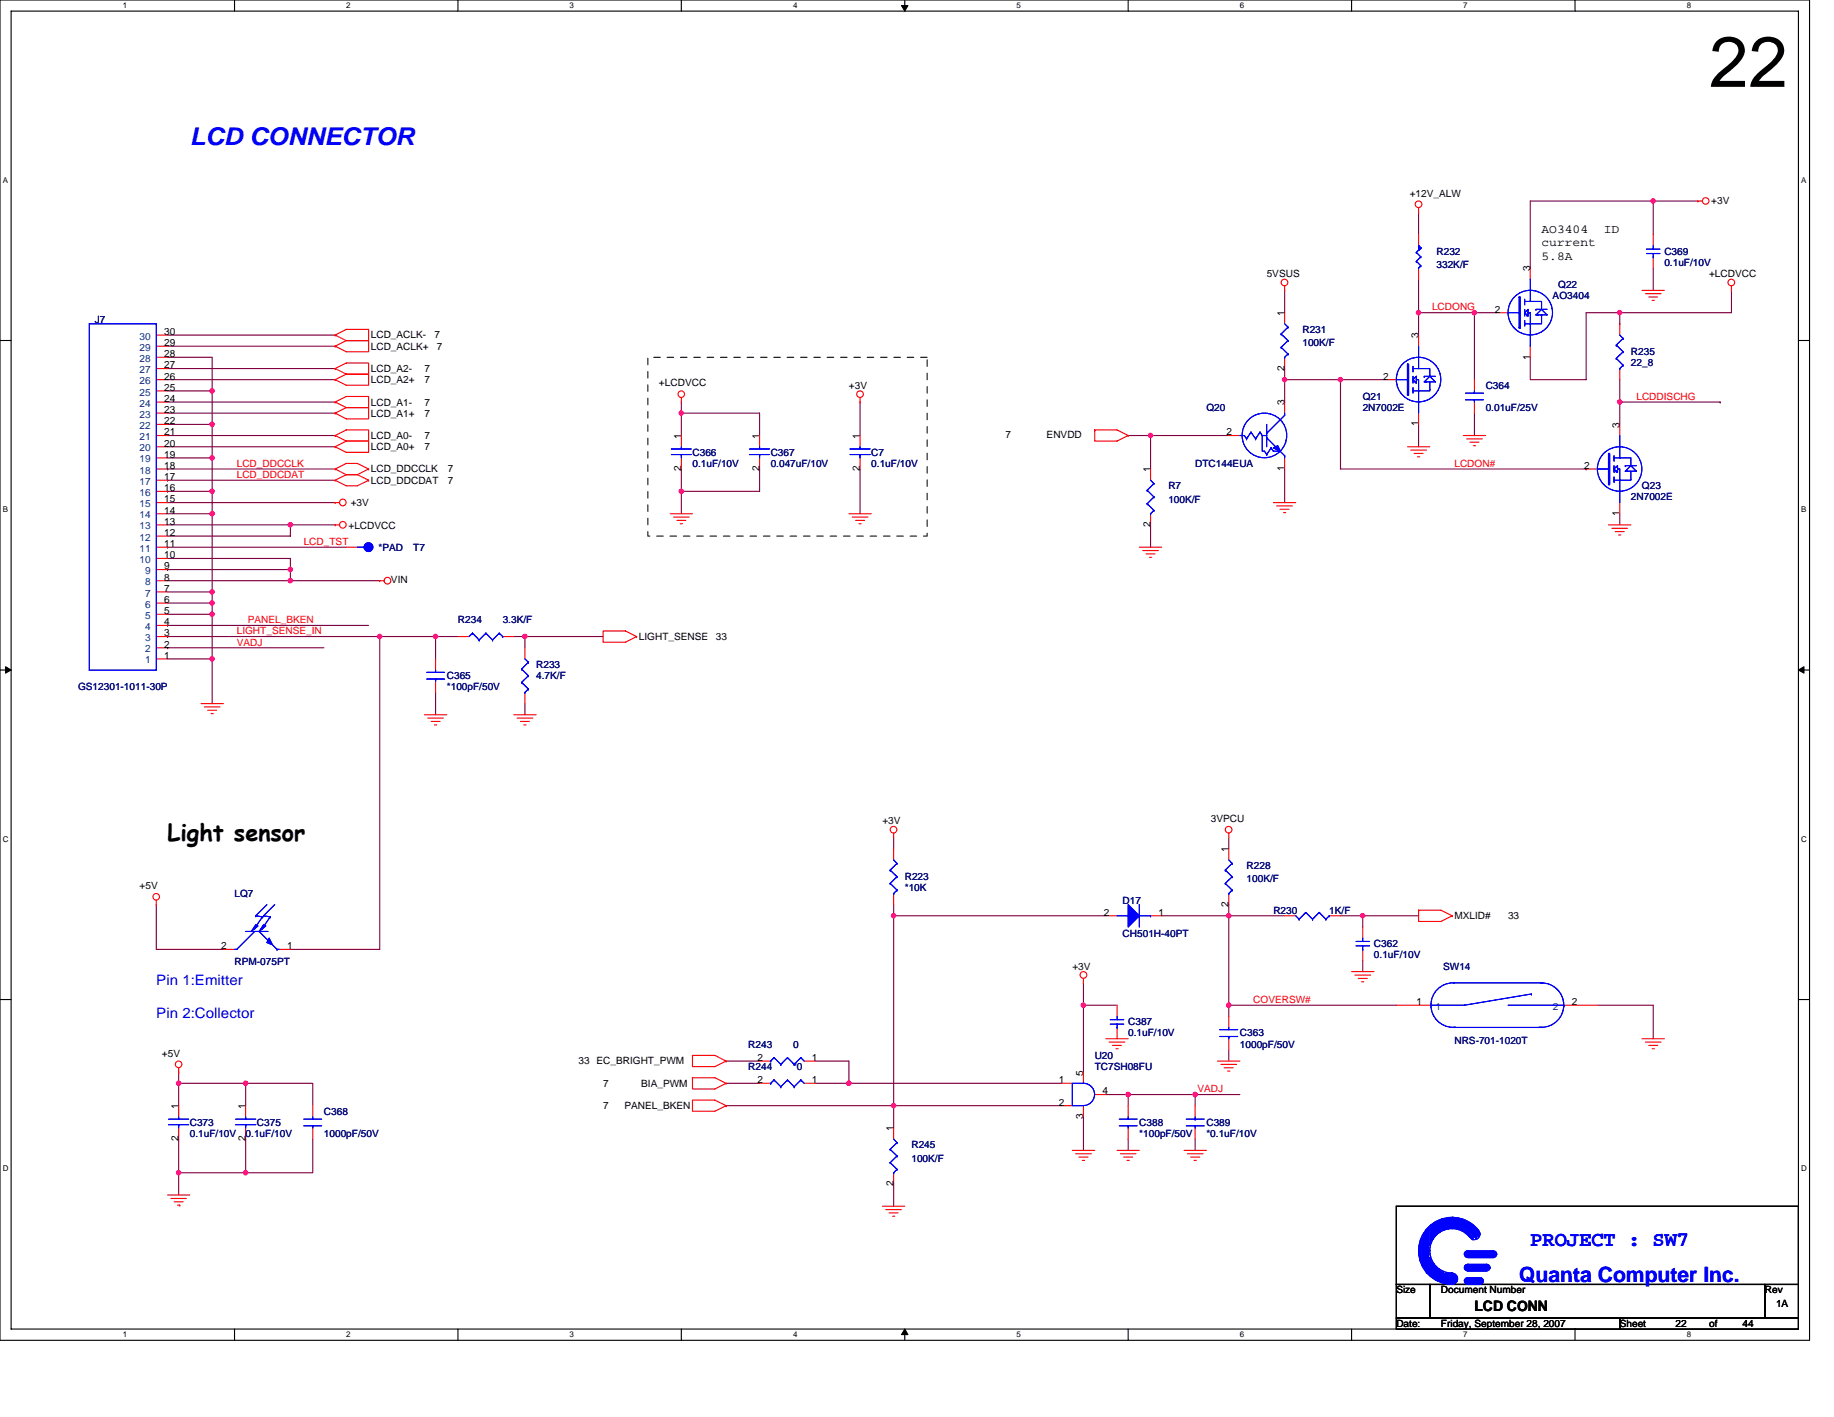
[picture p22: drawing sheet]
<svg xmlns="http://www.w3.org/2000/svg" width="279mm" height="216mm" viewBox="0 0 279 216" stroke-linecap="round" stroke-linejoin="round" font-family="sans-serif">
<defs><g id="words">
<text font-size="10.9" x="260.4" y="13.2">22</text>
<text font-size="3.7" fill="#00f" x="28.9" y="22.1">LCD CONNECTOR</text>
<text font-size="3.6" x="25.5" y="128.1">Light sensor</text>
<g font-size="3.2" fill="#00f">
<text x="233.1" y="189.9">PROJECT : SW7</text>
<text x="231.4" y="195.3">Quanta Computer Inc.</text>
</g>
<g font-size="2.2" fill="#00f">
<text x="23.8" y="155.1">Pin 2:Collector</text>
<text x="23.8" y="150">Pin 1:Emitter</text>
</g>
<text font-size="2.2" x="224.6" y="199.8">LCD CONN</text>
<g font-size="1.9">
<text x="234.8" y="35.5">AO3404</text>
<text x="244.3" y="35.5">ID</text>
<text x="234.8" y="37.5">current</text>
<text x="234.8" y="39.6">5.8A</text>
</g>
<g font-size="1.5">
<text x="214.8" y="30">+12V_ALW</text>
<text x="260.7" y="31.2">+3V</text>
<text x="233.1" y="41.4" transform="rotate(-90 233.1 41.4)">3</text>
<text x="193" y="42.2">5VSUS</text>
<text x="227.7" y="47.6">2</text>
<text x="260.4" y="42.2">+LCDVCC</text>
<text x="25" y="51">30</text>
<text x="25" y="52.7">29</text>
<text x="56.5" y="51.6">LCD_ACLK-</text>
<text x="56.5" y="53.3">LCD_ACLK+</text>
<text x="66.2" y="51.6">7</text>
<text x="66.5" y="53.3">7</text>
<text x="195.7" y="48.2" transform="rotate(-90 195.7 48.2)">1</text>
<text x="216.1" y="51.6" transform="rotate(-90 216.1 51.6)">3</text>
<text x="25" y="54.4">28</text>
<text x="25" y="57.8">26</text>
<text x="25" y="56.1">27</text>
<text x="25" y="59.5">25</text>
<text x="56.5" y="58.4">LCD_A2+</text>
<text x="56.5" y="56.7">LCD_A2-</text>
<text x="64.7" y="56.7">7</text>
<text x="64.7" y="58.4">7</text>
<text x="100.4" y="58.9">+LCDVCC</text>
<text x="129.3" y="59.2">+3V</text>
<text x="195.7" y="56.5" transform="rotate(-90 195.7 56.5)">2</text>
<text x="210.7" y="57.8">2</text>
<text x="233.1" y="54.8" transform="rotate(-90 233.1 54.8)">1</text>
<text x="25" y="61.2">24</text>
<text x="25" y="64.6">22</text>
<text x="25" y="62.9">23</text>
<text x="56.5" y="63.5">LCD_A1+</text>
<text x="56.5" y="61.8">LCD_A1-</text>
<text x="64.7" y="61.8">7</text>
<text x="64.7" y="63.5">7</text>
<text x="195.7" y="61.8" transform="rotate(-90 195.7 61.8)">3</text>
<text x="216.1" y="65" transform="rotate(-90 216.1 65)">1</text>
<text x="246.7" y="65.2" transform="rotate(-90 246.7 65.2)">3</text>
<text x="25" y="68.1">20</text>
<text x="25" y="71.4">18</text>
<text x="25" y="66.3">21</text>
<text x="25" y="69.7">19</text>
<text x="56.5" y="72">LCD_DDCCLK</text>
<text x="56.5" y="68.6">LCD_A0+</text>
<text x="56.5" y="66.9">LCD_A0-</text>
<text x="64.7" y="66.9">7</text>
<text x="64.7" y="68.6">7</text>
<text x="68.2" y="72">7</text>
<text x="103.8" y="71.8" transform="rotate(-90 103.8 71.8)">2</text>
<text x="103.8" y="66.9" transform="rotate(-90 103.8 66.9)">1</text>
<text x="115.7" y="71.8" transform="rotate(-90 115.7 71.8)">2</text>
<text x="115.7" y="66.9" transform="rotate(-90 115.7 66.9)">1</text>
<text x="131" y="71.8" transform="rotate(-90 131 71.8)">2</text>
<text x="131" y="66.9" transform="rotate(-90 131 66.9)">1</text>
<text x="153.2" y="66.7">7</text>
<text x="159.4" y="66.7">ENVDD</text>
<text x="175.3" y="72" transform="rotate(-90 175.3 72)">1</text>
<text x="186.9" y="66.3">2</text>
<text x="195.7" y="71.8" transform="rotate(-90 195.7 71.8)">1</text>
<text x="241.3" y="71.4">2</text>
<text x="25" y="74.8">16</text>
<text x="25" y="73.2">17</text>
<text x="25" y="76.6">15</text>
<text x="53.4" y="77.1">+3V</text>
<text x="56.5" y="73.7">LCD_DDCDAT</text>
<text x="68.2" y="73.7">7</text>
<text x="25" y="78.3">14</text>
<text x="25" y="81.7">12</text>
<text x="25" y="79.9">13</text>
<text x="25" y="83.4">11</text>
<text x="53.1" y="80.7">+LCDVCC</text>
<text x="175.3" y="80.3" transform="rotate(-90 175.3 80.3)">2</text>
<text x="246.7" y="78.6" transform="rotate(-90 246.7 78.6)">1</text>
<text x="25" y="88.5">8</text>
<text x="25" y="86.8">9</text>
<text x="25" y="85.1">10</text>
<text x="59.6" y="88.8">VIN</text>
<text x="25" y="91.9">6</text>
<text x="25" y="95.3">4</text>
<text x="25" y="90.2">7</text>
<text x="25" y="93.6">5</text>
<text x="25" y="98.7">2</text>
<text x="25" y="97">3</text>
<text x="25" y="100.4">1</text>
<text x="97.3" y="97.5">LIGHT_SENSE</text>
<text x="109.1" y="97.5">33</text>
<text x="134.4" y="125.6">+3V</text>
<text x="184.5" y="125.3">3VPCU</text>
<text x="187.2" y="129.8" transform="rotate(-90 187.2 129.8)">1</text>
<text x="21.3" y="135.5">+5V</text>
<text x="168.1" y="139.5">2</text>
<text x="176.5" y="139.5">1</text>
<text x="187.2" y="138.2" transform="rotate(-90 187.2 138.2)">2</text>
<text x="221.6" y="140.1">MXLID#</text>
<text x="229.7" y="140.1">33</text>
<text x="33.7" y="144.6">2</text>
<text x="43.7" y="144.6">1</text>
<text x="163.4" y="147.7">+3V</text>
<text x="215.8" y="153.1">1</text>
<text x="239.4" y="153.1">2</text>
<text x="24.7" y="161">+5V</text>
<text x="115.4" y="161.6">2</text>
<text x="123.7" y="161.6">1</text>
<text x="88.1" y="162.2">33 EC_BRIGHT_PWM</text>
<text x="91.9" y="165.6">7</text>
<text x="97.7" y="165.6">BIA_PWM</text>
<text x="115.4" y="165">2</text>
<text x="123.7" y="165">1</text>
<text x="161.3" y="165">1</text>
<text x="165" y="163.9" transform="rotate(-90 165 163.9)">5</text>
<text x="168" y="166.8">4</text>
<text x="27.2" y="173.9" transform="rotate(-90 27.2 173.9)">2</text>
<text x="27.2" y="169" transform="rotate(-90 27.2 169)">1</text>
<text x="37.4" y="173.9" transform="rotate(-90 37.4 173.9)">2</text>
<text x="37.4" y="169" transform="rotate(-90 37.4 169)">1</text>
<text x="91.9" y="169">7</text>
<text x="95.1" y="169">PANEL_BKEN</text>
<text x="136.1" y="172.4" transform="rotate(-90 136.1 172.4)">1</text>
<text x="161.3" y="168.4">2</text>
<text x="165" y="170.5" transform="rotate(-90 165 170.5)">3</text>
<text x="136.1" y="180.7" transform="rotate(-90 136.1 180.7)">2</text>
<text x="212.7" y="197.1">Size</text>
<text x="219.5" y="197.1">Document Number</text>
<text x="268.9" y="197.1">Rev</text>
<text x="212.7" y="202.2">Date:</text>
<text x="219.5" y="202.2">Friday, September 28, 2007</text>
<text x="246.8" y="202.2">Sheet</text>
<text x="255.3" y="202.2">22</text>
<text x="260.4" y="202.2">of</text>
<text x="265.5" y="202.2">44</text>
<text x="270.6" y="199.1">1A</text>
</g>
<g font-size="1.5" fill="#000080">
<text x="218.8" y="38.8">R232</text>
<text x="218.8" y="40.9">332K/F</text>
<text x="253.6" y="38.8">C369</text>
<text x="253.6" y="40.5">0.1uF/10V</text>
<text x="236.5" y="45.6">AO3404</text>
<text x="237.4" y="43.9">Q22</text>
<text x="14.5" y="49.2">J7</text>
<text x="198.4" y="50.7">R231</text>
<text x="198.4" y="52.8">100K/F</text>
<text x="226.3" y="59.2">C364</text>
<text x="248.5" y="54.1">R235</text>
<text x="248.5" y="55.8">22_8</text>
<text x="183.8" y="62.6">Q20</text>
<text x="207.6" y="60.9">Q21</text>
<text x="207.6" y="62.6">2N7002E</text>
<text x="226.3" y="62.6">0.01uF/25V</text>
<text x="105.5" y="69.4">C366</text>
<text x="105.5" y="71.1">0.1uF/10V</text>
<text x="117.4" y="69.4">C367</text>
<text x="117.4" y="71.1">0.047uF/10V</text>
<text x="132.7" y="69.4">C7</text>
<text x="132.7" y="71.1">0.1uF/10V</text>
<text x="182.1" y="71.1">DTC144EUA</text>
<text x="178" y="74.5">R7</text>
<text x="178" y="76.6">100K/F</text>
<text x="248.5" y="76.2">2N7002E</text>
<text x="250.1" y="74.5">Q23</text>
<text x="57.7" y="83.9">*PAD</text>
<text x="62.9" y="83.9">T7</text>
<text x="69.8" y="95">R234</text>
<text x="76.6" y="95">3.3K/F</text>
<text x="81.7" y="101.8">R233</text>
<text x="11.9" y="105.2">GS12301-1011-30P</text>
<text x="68.1" y="103.5">C365</text>
<text x="68.1" y="105.2">*100pF/50V</text>
<text x="81.7" y="103.5">4.7K/F</text>
<text x="35.7" y="136.7">LQ7</text>
<text x="137.8" y="134.1">R223</text>
<text x="137.8" y="135.8">*10K</text>
<text x="171" y="137.7">D17</text>
<text x="189.9" y="132.4">R228</text>
<text x="189.9" y="134.5">100K/F</text>
<text x="171" y="142.8">CH501H-40PT</text>
<text x="194" y="139.2">R230</text>
<text x="202.5" y="139.2">1K/F</text>
<text x="35.7" y="147">RPM-075PT</text>
<text x="209.3" y="144.3">C362</text>
<text x="209.3" y="146">0.1uF/10V</text>
<text x="219.9" y="147.7">SW14</text>
<text x="114" y="159.6">R243</text>
<text x="120.8" y="159.6">0</text>
<text x="166.8" y="161.3">U20</text>
<text x="171.9" y="156.2">C387</text>
<text x="171.9" y="157.9">0.1uF/10V</text>
<text x="188.9" y="157.9">C363</text>
<text x="188.9" y="159.6">1000pF/50V</text>
<text x="221.6" y="159.1">NRS-701-1020T</text>
<text x="114" y="163">R244</text>
<text x="120.8" y="163">*0</text>
<text x="166.8" y="163">TC7SH08FU</text>
<text x="28.9" y="171.6">C373</text>
<text x="28.9" y="173.2">0.1uF/10V</text>
<text x="37.4" y="173.2">0.1uF/10V</text>
<text x="39.1" y="171.6">C375</text>
<text x="49.3" y="169.8">C368</text>
<text x="49.3" y="173.2">1000pF/50V</text>
<text x="173.6" y="171.6">C388</text>
<text x="173.6" y="173.2">*100pF/50V</text>
<text x="183.8" y="171.6">C389</text>
<text x="183.8" y="173.2">*0.1uF/10V</text>
<text x="138.9" y="174.9">R245</text>
<text x="138.9" y="177">100K/F</text>
</g>
<g font-size="1.5" fill="#f00">
<text x="218.2" y="47.3">LCDONG</text>
<text x="249.3" y="60.9">LCDDISCHG</text>
<text x="36.1" y="71.1">LCD_DDCCLK</text>
<text x="221.6" y="71.1">LCDON#</text>
<text x="36.1" y="72.8">LCD_DDCDAT</text>
<text x="46.3" y="83">LCD_TST</text>
<text x="37.8" y="95">PANEL_BKEN</text>
<text x="36.1" y="98.4">VADJ</text>
<text x="36.1" y="96.6">LIGHT_SENSE_IN</text>
<text x="190.9" y="152.8">COVERSW#</text>
<text x="182.4" y="166.4">VADJ</text>
</g>
<g font-size="1.5" fill="#004080">
<text x="21.3" y="51.8">30</text>
<text x="21.3" y="53.4">29</text>
<text x="21.3" y="55.1">28</text>
<text x="21.3" y="58.5">26</text>
<text x="21.3" y="56.9">27</text>
<text x="21.3" y="62">24</text>
<text x="21.3" y="65.4">22</text>
<text x="21.3" y="60.3">25</text>
<text x="21.3" y="63.6">23</text>
<text x="21.3" y="68.8">20</text>
<text x="21.3" y="67.1">21</text>
<text x="21.3" y="70.5">19</text>
<text x="21.3" y="72.2">18</text>
<text x="21.3" y="75.6">16</text>
<text x="21.3" y="73.9">17</text>
<text x="21.3" y="77.3">15</text>
<text x="21.3" y="79">14</text>
<text x="21.3" y="82.4">12</text>
<text x="21.3" y="80.7">13</text>
<text x="21.3" y="85.8">10</text>
<text x="21.3" y="84.1">11</text>
<text x="22.1" y="89.2">8</text>
<text x="22.1" y="87.5">9</text>
<text x="22.1" y="92.6">6</text>
<text x="22.1" y="96">4</text>
<text x="22.1" y="90.9">7</text>
<text x="22.1" y="94.3">5</text>
<text x="22.1" y="99.4">2</text>
<text x="22.1" y="97.7">3</text>
<text x="22.1" y="101.1">1</text>
<text x="218.7" y="153.9">1</text>
<text x="236.6" y="153.9">2</text>
</g>
<g font-size="1.2">
<text x="18.7" y="1.2">1</text>
<text x="52.7" y="1.2">2</text>
<text x="86.8" y="1.2">3</text>
<text x="120.8" y="1.2">4</text>
<text x="154.9" y="1.2">5</text>
<text x="188.9" y="1.2">6</text>
<text x="222.9" y="1.2">7</text>
<text x="257" y="1.2">8</text>
<text x=".4" y="27.9">A</text>
<text x="274.4" y="27.9">A</text>
<text x=".4" y="78">B</text>
<text x="274.4" y="78">B</text>
<text x=".4" y="128.2">C</text>
<text x="274.4" y="128.2">C</text>
<text x=".4" y="178.5">D</text>
<text x="274.4" y="178.5">D</text>
<text x="18.7" y="203.8">1</text>
<text x="52.7" y="203.8">2</text>
<text x="86.8" y="203.8">3</text>
<text x="120.8" y="203.8">4</text>
<text x="154.9" y="203.8">5</text>
<text x="188.9" y="203.8">6</text>
<text x="222.9" y="203.8">7</text>
<text x="257" y="203.8">8</text>
</g>
</g></defs>
<path d="M0 0h275.7v204.2h-275.7zM1.7 1.7h272.3v200.8h-272.3z" fill="none" stroke="#000" stroke-width=".17"/>
<g fill="#fff">
<path d="M18.7 .2h.7v1.3h-.7z"/>
<path d="M18.7 202.7h.7v1.3h-.7z"/>
</g>
<path d="M35.7 0v1.7M35.7 202.5v1.7" fill="none" stroke="#000" stroke-width=".17"/>
<g fill="#fff">
<path d="M52.7 .2h.7v1.3h-.7z"/>
<path d="M52.7 202.7h.7v1.3h-.7z"/>
</g>
<path d="M69.8 0v1.7M69.8 202.5v1.7" fill="none" stroke="#000" stroke-width=".17"/>
<g fill="#fff">
<path d="M86.8 .2h.6v1.3h-.6z"/>
<path d="M86.8 202.7h.6v1.3h-.6z"/>
</g>
<path d="M103.8 0v1.7M103.8 202.5v1.7" fill="none" stroke="#000" stroke-width=".17"/>
<g fill="#fff">
<path d="M120.8 .2h.7v1.3h-.7z"/>
<path d="M120.8 202.7h.7v1.3h-.7z"/>
</g>
<path d="M137.8 0v1.7M137.8 202.5v1.7" fill="none" stroke="#000" stroke-width=".17"/>
<path d="M137.3 .8h1l-.5 .9zM137.8 202.5l.5 .8h-1z" fill="#000" stroke="#000" stroke-width=".15"/>
<g fill="#fff">
<path d="M154.9 .2h.6v1.3h-.6z"/>
<path d="M154.9 202.7h.6v1.3h-.6z"/>
</g>
<path d="M171.9 0v1.7M171.9 202.5v1.7" fill="none" stroke="#000" stroke-width=".17"/>
<g fill="#fff">
<path d="M188.9 .2h.6v1.3h-.6z"/>
<path d="M188.9 202.7h.6v1.3h-.6z"/>
</g>
<path d="M205.9 0v1.7M205.9 202.5v1.7" fill="none" stroke="#000" stroke-width=".17"/>
<g fill="#fff">
<path d="M222.9 .2h.7v1.3h-.7z"/>
<path d="M222.9 202.7h.7v1.3h-.7z"/>
</g>
<path d="M239.9 0v1.7M239.9 202.5v1.7" fill="none" stroke="#000" stroke-width=".17"/>
<g fill="#fff">
<path d="M257 .2h.6v1.3h-.6z"/>
<path d="M257 202.7h.6v1.3h-.6z"/>
<path d="M.4 26.8h.8v1.3h-.8z"/>
<path d="M274.4 26.8h.8v1.3h-.8z"/>
<path d="M.4 77h.8v1.3h-.8z"/>
<path d="M274.4 77h.8v1.3h-.8z"/>
</g>
<path d="M0 51.9h1.7M274 51.9h1.7" fill="none" stroke="#000" stroke-width=".17"/>
<g fill="#fff">
<path d="M.4 127.2h.9v1.3h-.9z"/>
<path d="M274.4 127.2h.9v1.3h-.9z"/>
</g>
<path d="M0 102.1h1.7M274 102.1h1.7" fill="none" stroke="#000" stroke-width=".17"/>
<path d="M.8 101.6l.9 .5-.9 .5zM274 102.1l.8-.5v1z" fill="#000" stroke="#000" stroke-width=".15"/>
<g fill="#fff">
<path d="M.4 177.4h.9v1.3h-.9z"/>
<path d="M274.4 177.4h.9v1.3h-.9z"/>
</g>
<path d="M0 152.3h1.7M274 152.3h1.7M212.7 183.8h61.3v11.9h-61.3zM212.7 195.7h5.1v5.1h-5.1zM217.8 195.7h51.1v5.1h-51.1zM268.9 195.7h5.1v5.1h-5.1zM212.7 200.8h34.1v1.7h-34.1zM246.8 200.8h27.2v1.7h-27.2z" fill="none" stroke="#000" stroke-width=".17"/>
<g fill="none" stroke="#800040" stroke-width=".17">
<path d="M216.1 32.3v3.4M251.9 30.6h.1M251.9 30.6h-18.8v10.2M251.9 30.6v5.1M251.9 30.6h6.8M25.5 54.4h6.8v5.2M25.5 59.6h6.8M25.5 51.1h25.6M25.5 52.7h25.6M25.5 56.2h25.6M25.5 57.8h25.6M32.3 59.6h.1"/>
<path d="M32.3 59.6v15.3M195.7 57.8h.1M195.7 44.2v3.4M195.7 57.8v3.5M195.7 56.2v1.6M195.7 57.8h8.5M204.2 57.8v13.7h37.4M204.2 57.8h6.8M204.2 57.8h.1M216.1 47.6h.1M216.1 47.6v3.5M216.1 47.6h8.5"/>
<path d="M216.1 42.5v5.1M224.6 47.6v10.2M224.6 47.6h3.4M224.6 47.6h.1M246.8 57.8v3.5M246.8 49.3h.1M246.8 47.6h-5.2v10.2h-8.5v-3.4M246.8 47.6v1.7M251.9 40.8v3.4M263.8 44.2v3.4h-17M25.5 64.7h6.8M25.5 78.3h6.8"/>
<path d="M25.5 76.6h25.6M25.5 74.9h.1M25.5 71.5h.1M25.5 73.2h.1M25.5 80h18.7M25.5 62.9h25.6M25.5 61.3h25.6M25.5 66.4h25.6M25.5 68.1h25.6M25.5 69.8h6.8M25.5 74.9h6.8M25.5 71.5h25.6"/>
<path d="M25.5 73.2h25.6M32.3 69.8h.1M32.3 78.3h.1M32.3 64.7h.1M32.3 74.9v3.4M32.3 78.3v15.3M44.2 80h.1M44.2 80v1.7h-18.7M44.2 80h6.9M103.8 61.3v1.6M103.8 62.9h11.9v3.5M103.8 62.9h.1"/>
<path d="M103.8 62.9v3.5M103.8 74.9h.1M103.8 71.5v3.4M103.8 74.9v3.4M115.7 71.5v3.4h-11.9M131 61.3v5.1M131 71.5v6.8M171.9 66.4h3.4M175.3 66.4h.1M175.3 80v3.4M175.3 66.4v5.1M175.3 66.4h11.9"/>
<path d="M195.7 71.5v5.1M216.1 64.7v3.4M224.6 62.9v3.5M241.6 71.5h.1M246.8 78.3v1.7M246.8 61.3v3.4M246.8 61.3h15.3M262.1 61.3h.1M25.5 98.7h.1M25.5 83.4h.1M25.5 95.3h.1M25.5 91.9h6.8"/>
<path d="M25.5 97h.1M25.5 90.2h6.8M25.5 85.1h18.7v1.7M25.5 88.5h18.7M25.5 86.8h18.7v1.7M25.5 86.8h.1M25.5 93.6h6.8M25.5 97h32.3M25.5 98.7h23.8M25.5 83.4h27.2M25.5 95.3h30.7M32.3 91.9h.1"/>
<path d="M32.3 93.6v13.6M32.3 93.6h.1M32.3 90.2h.1M44.2 88.5h.1M44.2 88.5h13.6M57.8 97h.1M57.8 97v47.7h-13.6M57.8 97h8.6v3.4M66.4 97h.1M66.4 97h3.4M78.3 97h1.7v1.7M80 97h.1"/>
<path d="M80 97h11.9M25.5 100.4h6.8M66.4 105.5v3.4M80 107.2v1.7M23.8 137.8v6.9h10.2M136.1 139.5h.1M136.1 139.5h32.4M136.1 137.8v1.7M136.1 127.6v1.7M136.1 139.5v29M177 139.5h10.2M187.2 139.5h.1"/>
<path d="M187.2 137.8v1.7M187.2 139.5h8.5M187.2 127.6v1.7M187.2 139.5v15.4M204.2 139.5h3.4M207.6 139.5h.1M207.6 139.5h8.5M207.6 139.5v1.7M165.1 149.8v3.4M165.1 153.2v10.2M165.1 153.2h.1M165.1 153.2h5.1"/>
<path d="M187.2 153.2h.1M187.2 160v1.7M187.2 153.2h25.5M207.6 146.3v1.7M243.4 153.2h8.5v5.1M27.2 163.4v1.7M27.2 173.6v5.1M27.2 165.1v3.4M27.2 165.1h.1M27.2 178.7v3.4M27.2 165.1h10.2M27.2 178.7h10.2"/>
<path d="M37.4 178.7h.1M37.4 173.6v5.1M37.4 165.1h10.2v3.4M37.4 165.1h.1M37.4 165.1v3.4M47.6 173.6v5.1h-10.2M110.6 165.1h5.1M110.6 161.7h5.1M110.6 168.5h.1M110.6 168.5h25.5M124.2 161.7h5.1v3.4M124.2 165.1h5.1"/>
<path d="M129.3 165.1h.1M129.3 165.1h32.4M136.1 168.5h25.6M136.1 168.5v3.4M165.1 170.2v5.1M168.5 166.8h3.4M171.9 166.8h.1M171.9 166.8v1.7M171.9 173.6v1.7M171.9 166.8h17M182.1 166.8v1.7M182.1 173.6v1.7"/>
<path d="M182.1 166.8h.1M136.1 180.4v3.4"/>
</g>
<g fill="#f0f" stroke="#f0f" stroke-width=".17">
<circle cx="80" cy="97" r=".33"/>
<circle cx="32.3" cy="91.9" r=".33"/>
<circle cx="32.3" cy="69.8" r=".33"/>
<circle cx="32.3" cy="100.4" r=".33"/>
<circle cx="32.3" cy="93.6" r=".33"/>
<circle cx="32.3" cy="78.3" r=".33"/>
<circle cx="32.3" cy="59.6" r=".33"/>
<circle cx="32.3" cy="64.7" r=".33"/>
<circle cx="32.3" cy="74.9" r=".33"/>
<circle cx="44.2" cy="80" r=".33"/>
<circle cx="103.8" cy="62.9" r=".33"/>
<circle cx="103.8" cy="74.9" r=".33"/>
<circle cx="66.3" cy="97" r=".33"/>
<circle cx="32.3" cy="90.2" r=".33"/>
<circle cx="57.8" cy="97" r=".33"/>
<circle cx="129.3" cy="165" r=".33"/>
<circle cx="187.2" cy="139.5" r=".33"/>
<circle cx="171.9" cy="166.8" r=".33"/>
<circle cx="136.1" cy="168.5" r=".33"/>
<circle cx="136.1" cy="139.5" r=".33"/>
<circle cx="187.2" cy="153.2" r=".33"/>
<circle cx="207.6" cy="139.5" r=".33"/>
<circle cx="182.1" cy="166.8" r=".33"/>
<circle cx="165" cy="153.2" r=".33"/>
<circle cx="44.2" cy="88.5" r=".33"/>
<circle cx="44.2" cy="86.8" r=".33"/>
<circle cx="251.8" cy="30.6" r=".33"/>
<circle cx="246.7" cy="47.6" r=".33"/>
<circle cx="195.7" cy="57.8" r=".33"/>
<circle cx="246.7" cy="61.2" r=".33"/>
<circle cx="204.2" cy="57.8" r=".33"/>
<circle cx="224.6" cy="47.6" r=".33"/>
<circle cx="175.3" cy="66.3" r=".33"/>
<circle cx="216.1" cy="47.6" r=".33"/>
<circle cx="27.2" cy="178.7" r=".33"/>
<circle cx="37.4" cy="178.7" r=".33"/>
<circle cx="37.4" cy="165" r=".33"/>
<circle cx="27.2" cy="165" r=".33"/>
</g>
<g fill="none" stroke="#f00" stroke-width=".17">
<path d="M216.1 32.3h.1M216.1 31.6v.7M216.1 35.7v1.7M251.9 35.7v1.7M251.9 39.1v1.7M258.7 30.6h.1M258.7 30.6h.7M23.8 51.1h1.7M23.8 54.4h1.7M23.8 57.8h1.7M23.8 52.7h1.7M23.8 56.2h1.7"/>
<path d="M23.8 59.6h1.7M51.1 51.1l1.6-.9h3.5v1.7h-3.5M51.1 51.1h.1M51.1 57.8h.1M51.1 56.2l1.6-.9h3.5v1.7h-3.5M51.1 56.2h.1M51.1 52.7h.1M51.1 51.1l1.6 .8M51.1 56.2l1.6 .8M52.7 57h3.5v1.7h-3.5l-1.6-.9M52.7 51.9h3.5v1.7h-3.5l-1.6-.9M52.7 57l-1.6 .8"/>
<path d="M52.7 51.9l-1.6 .8M195.7 44.2h.1M195.7 43.6v.6M195.7 47.6v1.7M195.7 54.4v1.8M211 57.8h1.7M216.1 40.8v1.7M216.1 51.1v1.6M224.6 57.8v1.8M228 47.6h1.7M233.1 40.8v1.7M233.1 52.7v1.7"/>
<path d="M246.8 49.3v1.8M246.8 56.2v1.6M250.1 44.2h3.5M250.7 44.7h2.3M251.2 45.3h1.3M251.7 45.8h.3M263.8 44.2h.1M263.8 43.6v.6M23.8 80h1.7M23.8 76.6h1.7M23.8 66.4h1.7M23.8 61.3h1.7"/>
<path d="M23.8 64.7h1.7M23.8 68.1h1.7M23.8 71.5h1.7M23.8 74.9h1.7M23.8 78.3h1.7M23.8 62.9h1.7M23.8 69.8h1.7M23.8 73.2h1.7M51.1 73.2l1.6 .8h1.7l1.8-.8M51.1 73.2h.1M51.1 71.5l1.6-.9h1.7l1.8 .9M51.1 71.5h.1"/>
<path d="M51.1 62.9h.1M51.1 68.1h.1M51.1 66.4l1.6-.9h3.5v1.7h-3.5M51.1 66.4h.1M51.1 61.3l1.6-.9h3.5v1.7h-3.5M51.1 61.3h.1M51.1 80h.1M51.1 76.6h.1M51.1 71.5l1.6 .8M51.1 66.4l1.6 .8M51.1 61.3l1.6 .8M51.1 80h.6"/>
<path d="M51.1 76.6h.6M52.7 72.3h1.7M52.7 62.1h3.5v1.7h-3.5l-1.6-.9M52.7 67.2h3.5v1.7h-3.5l-1.6-.8M52.7 72.3l-1.6 .9M52.7 62.1l-1.6 .8M52.7 67.2l-1.6 .9M54.4 72.3l1.8 .9M56.2 73.2h.1M56.2 71.5h.1M56.2 71.5l-1.8 .8M102.1 78.3h3.4"/>
<path d="M102.6 78.8h2.4M103.1 79.3h1.4M103.6 79.8h.4M103.8 61.3h.1M103.8 60.6v.7M103.8 66.4v1.7M103.8 69.8v1.7M115.7 66.4v1.7M115.7 69.8v1.7M129.3 78.3h3.4M129.8 78.8h2.4M130.3 79.3h1.4"/>
<path d="M130.9 79.8h.3M131 61.3h.1M131 60.6v.7M131 66.4v1.7M131 69.8v1.7M166.8 65.5h3.4l1.7 .9M166.8 65.5v1.7h3.4l1.7-.8M166.8 65.5h.1M171.9 66.4h.1M175.3 71.5v1.7M175.3 78.3v1.7M187.2 66.4h1.7"/>
<path d="M194 76.6h3.4M194.5 77.1h2.4M195 77.6h1.4M195.5 78.1h.4M195.7 61.3v1.6M195.7 69.8v1.7M214.4 68.1h3.4M214.9 68.6h2.4M215.4 69.1h1.4M215.9 69.6h.4M216.1 62.9v1.8M222.9 66.4h3.4"/>
<path d="M223.4 66.9h2.4M223.9 67.4h1.4M224.5 67.9h.3M224.6 61.3v1.6M241.6 71.5h1.8M245 80h3.5M246.8 64.7v1.7M246.8 76.6v1.7M23.8 88.5h1.7M23.8 83.4h1.7M23.8 81.7h1.7M23.8 85.1h1.7"/>
<path d="M23.8 91.9h1.7M23.8 95.3h1.7M23.8 98.7h1.7M23.8 86.8h1.7M23.8 90.2h1.7M23.8 93.6h1.7M23.8 97h1.7M52.7 83.4h1.7M57.8 88.5h.1M57.8 88.5h.7M69.8 97h1.7M76.6 97h1.7"/>
<path d="M80 98.7v1.7M91.9 96.1h3.4l1.7 .9-1.7 .9h-3.4zM97 97h.1M173.6 83.4h3.4M174.1 83.9h2.4M174.6 84.4h1.4M175.1 84.9h.4M245.6 80.5h2.3M246.1 81h1.3M246.6 81.5h.3M23.8 100.4h1.7M30.6 107.2h3.4"/>
<path d="M31.1 107.7h2.4M31.6 108.2h1.4M32.2 108.7h.3M64.7 108.9h3.4M65.2 109.4h2.3M65.7 109.9h1.3M66.2 110.4h.3M66.4 100.4v1.7M66.4 103.8v1.7M78.3 108.9h3.4M78.8 109.4h2.4M79.3 109.9h1.4"/>
<path d="M79.8 110.4h.3M80 105.5v1.7M23.8 137.8h.1M23.8 137.2v.6M136.1 126.9v.7M136.1 129.3v1.7M136.1 136.1v1.7M168.5 139.5h1.7M175.3 139.5h1.7M187.2 126.9v.7M187.2 129.3v1.7M187.2 136.1v1.7"/>
<path d="M195.7 139.5h1.7M202.5 139.5h1.7M216.1 138.7h3.4l1.7 .8M216.1 138.7v1.7h3.4l1.7-.9M216.1 138.7h.1M221.2 139.5h.1M34 144.7h1.7M42.5 144.7h1.7M165.1 149.8h.1M165.1 149.1v.7M168.5 158.3h3.4M169 158.8h2.4"/>
<path d="M169.5 159.3h1.4M170 159.8h.3M170.2 153.2v1.7M170.2 156.5v1.8M187.2 154.9v1.6M187.2 158.3v1.7M205.9 148h3.4M206.4 148.6h2.4M206.9 149.1h1.4M207.4 149.6h.4M207.6 141.2v1.7M207.6 144.7v1.6"/>
<path d="M212.7 153.2h5.1M238.3 153.2h5.1M250.1 158.3h3.5M250.7 158.8h2.3M251.2 159.3h1.3M251.7 159.8h.3M27.2 163.4h.1M27.2 162.7v.7M27.2 168.5v1.7M27.2 171.9v1.7M37.4 168.5v1.7M37.4 171.9v1.7"/>
<path d="M47.6 168.5v1.7M47.6 171.9v1.7M105.5 167.6h3.4l1.7 .9-1.7 .8h-3.4zM105.5 160.8h3.4l1.7 .9-1.7 .8h-3.4zM105.5 164.2h3.4l1.7 .9M105.5 164.2v1.7h3.4l1.7-.8M105.5 164.2h.1M110.6 168.5h.1M110.6 161.7h.1M110.6 165.1h.1M115.7 165.1h1.7M115.7 161.7h1.7"/>
<path d="M122.5 165.1h1.7M122.5 161.7h1.7M136.1 171.9v1.7M136.1 178.7v1.7M161.7 165.1h1.7M161.7 168.5h1.7M163.4 175.3h3.4M163.9 175.8h2.4M164.4 176.3h1.4M164.9 176.8h.3M165.1 163.4v1.7M165.1 168.5v1.7"/>
<path d="M166.8 166.8h1.7M170.2 175.3h3.4M170.7 175.8h2.4M171.2 176.3h1.4M171.7 176.8h.3M171.9 168.5v1.7M171.9 171.9v1.7M180.4 175.3h3.4M180.9 175.8h2.4M181.4 176.3h1.4M181.9 176.8h.3M182.1 168.5v1.7"/>
<path d="M182.1 171.9v1.7M185.5 161.7h3.4M186 162.2h2.4M186.5 162.7h1.4M187 163.2h.4M25.5 182.1h3.4M26 182.6h2.4M26.5 183.1h1.4M27.1 183.6h.3M27.4 183.6h.1M134.4 183.8h3.4M134.9 184.3h2.4"/>
<path d="M135.4 184.8h1.4M136 185.3h.3"/>
<circle cx="216.1" cy="31.1" r=".51"/>
<circle cx="259.8" cy="30.6" r=".5"/>
<circle cx="195.7" cy="43" r=".51"/>
<circle cx="263.8" cy="43" r=".51"/>
<circle cx="52.2" cy="76.6" r=".51"/>
<circle cx="52.2" cy="80" r=".51"/>
<circle cx="103.8" cy="60.1" r=".5"/>
<circle cx="131" cy="60.1" r=".51"/>
<circle cx="59" cy="88.5" r=".51"/>
<circle cx="23.8" cy="136.6" r=".5"/>
<circle cx="136.1" cy="126.4" r=".51"/>
<circle cx="187.2" cy="126.4" r=".51"/>
<circle cx="165.1" cy="148.5" r=".51"/>
<circle cx="27.2" cy="162.2" r=".5"/>
</g>
<path d="M98.7 54.4h42.5v27.3h-42.5z" fill="none" stroke="#000" stroke-width=".15" stroke-dasharray="1 1 1 1 1 1 1 1"/>
<g fill="none" stroke="#00f" stroke-width=".17">
<path d="M215.8 38.5h.1M215.8 39.8h.1M215.8 38.5l.7 .6M215.8 39.8l.7 .7M216.1 37.4l.4 .4M216.5 37.8h.1M216.5 39.1h.1M216.5 37.8l-.7 .7M216.5 39.1l-.7 .7M250.8 38h2.1M250.8 38.6h2.1M251.9 37.4v.6"/>
<path d="M251.9 39.1h.1M251.9 38.6v.5M13.6 49.3h10.2v52.8h-10.2zM195.2 50.9h.1M195.2 52.9h.1M195.2 50.9l1 1M195.2 52.9l1 1M195.7 54.4h.1M195.7 49.3l.5 .5M196.2 49.8h.1M196.2 51.9h.1M196.2 53.9h.1"/>
<path d="M196.2 49.8l-1 1.1M196.2 51.9l-1 1M196.2 53.9l-.5 .5M212.7 57.8h1.7M214.4 55.5h.2v4.7h-.2zM215.3 56.2h.8M215.3 57.8h.1M215.3 57.8l.5 .6v-.6M215.3 57.8l.5-.5v.5M215.3 57.3v.5M215.3 57.8v.6M215.3 59v.9"/>
<path d="M215.3 55.8v.4M215.3 56.2v.5M215.6 58.2h.1M215.8 57.8h.3v5.1M216.1 52.7v3.5M216.1 56.2h1.7v1.1M216.1 40.8h.1M216.5 40.5h.1M216.5 40.5l-.4 .3M217 57.3h.1M217 57.3h.8M217.8 58.2v1.4h-2.5"/>
<path d="M217.8 57.3l.9 .9h-1.6M217.8 57.3l-.8 .9h.3M217.8 57.3h.9M223.3 59.9h2.7M224.6 59.6v.3M229.7 47.6h1.7M231.4 45.3h.2v4.7h-.2zM232.3 45.9h.8M232.3 47.6h.1M232.3 47.6l.5 .6v-.6M232.3 47.6l.5-.5v.5M232.3 47.1v.5"/>
<path d="M232.3 47.6v.6M232.3 48.8v.9M232.3 45.6v.3M232.3 45.9v.6M232.6 48h.1M232.8 47.6h.3v5.1M233.1 42.5v3.4M233.1 45.9h1.7v1.2M234 47.1h.1M234 47.1h.8M234.8 48v1.3h-2.5M234.8 47.1l.9 .9h-1.5"/>
<path d="M234.8 47.1l-.8 .9h.3M234.8 47.1h.9M246.2 52.6h.1M246.2 54.6h.1M246.2 52.6l1.1 1M246.2 54.6l1.1 1M246.8 56.2h.1M246.8 51.1l.5 .5M247.3 51.6h.1M247.3 53.6h.1M247.3 55.6h.1M247.3 51.6l-1.1 1"/>
<path d="M247.3 53.6l-1.1 1M247.3 55.6l-.5 .6M102.3 69.3h3M102.3 68.4h3M103.8 68.1v.3M103.8 69.3h.1M103.8 69.3v.5M114.2 69.3h3M114.2 68.4h3M115.7 68.1v.3M115.7 69.3h.1M115.7 69.3v.5"/>
<path d="M129.5 69.3h3.1M129.5 68.4h3.1M131 68.1v.3M131 69.3h.1M131 69.3v.5M174.8 74.7h.1M174.8 76.8h.1M174.8 74.7l1 1M174.8 76.8l1 1M175.3 78.3h.1M175.3 73.2l.5 .5M175.8 73.7h.1"/>
<path d="M175.8 75.7h.1M175.8 77.8h.1M175.8 73.7l-1 1M175.8 75.7l-1 1.1M175.8 77.8l-.5 .5M188.9 66.4h.7l.3 .5M189.9 66.9h.1M190.6 65.8h.1M190.6 65.8l-.7 1.1M190.6 65.8l.7 1.1M191.3 66.9h.1M192 65.8h.1"/>
<path d="M192 65.8l-.7 1.1M192 65.8l.3 .6M192.3 66.4h.7M192.3 66.4v2.3h.3l.4 .6M193 64.7v3.4M193 69.3h.1M193 66.7l1.3 1.4M193.7 68.2h.1M193.7 68.2l.3 .5h1l.7 .7M193.7 68.2l-.7 1.1M194.3 68.1h.1M195.7 69.4v.4"/>
<path d="M195.7 69.4h.1M195.7 62.9v.4l-2.7 2.7M223.3 60.9h2.7M224.6 60.9h.1M224.6 60.9v.4M243.4 71.5h1.6M245 69.1h.2v4.8h-.2zM245.9 69.8h.9M245.9 71.5h.1M245.9 71.5l.5 .5v-.5M245.9 71.5l.5-.5v.5M245.9 71v.5"/>
<path d="M245.9 71.5v.5M245.9 72.7v.8M245.9 69.4v.4M245.9 69.8v.5M246.2 71.8h.1M246.4 71.5h.4v5.1M246.8 66.4v3.4M246.8 69.8h1.7v1.2M247.6 71h.1M247.6 71h.9M248.5 71.8v1.4h-2.6M248.5 71l.8 .8h-1.5"/>
<path d="M248.5 71l-.9 .8h.3M248.5 71h.8M54.4 83.4h1.1M55.5 83.4h.1M72 96.5h.1M72 96.5l-.5 .5M72 96.5l1 1M73 97.5h.1M74 96.5h.1M74 96.5l-1 1M74 96.5l1 1M75 97.5h.1"/>
<path d="M76.1 96.5h.1M76.1 96.5l-1.1 1M76.1 96.5l.5 .5M76.6 97h.1M65 103.5h2.7M65 102.4h2.7M66.4 102.1v.3M66.4 103.5h.1M66.4 103.5v.3M79.5 101.9h.1M79.5 104h.1M79.5 101.9l1 1.1"/>
<path d="M79.5 104l1 1M80 105.5h.1M80 100.4l.5 .5M80.5 100.9h.1M80.5 103h.1M80.5 105h.1M80.5 100.9l-1 1M80.5 103l-1 1M80.5 105l-.5 .5M39 139.5h.1M39 139.5l1 .2M40 139.7h.1"/>
<path d="M40 139.7l-1.2 1.7M40.2 139.5h.1M40.2 139.5l1 .2M40.7 137.8l-1.7 1.7M41.2 139.7h.1M41.2 139.7l-1.2 1.7M41.8 137.8l-1.6 1.7M135.6 132.6h.1M135.6 134.6h.1M135.6 132.6l1.1 1M135.6 134.6l1.1 1M136.1 136.1h.1"/>
<path d="M136.1 131l.6 .6M136.7 131.6h.1M136.7 133.6h.1M136.7 135.6h.1M136.7 131.6l-1.1 1M136.7 133.6l-1.1 1M136.7 135.6l-.6 .5M170.2 139.5h1.7M173.6 137.8v3.4M173.6 139.5h1.7M175.3 139.5h.1M186.7 132.6h.1"/>
<path d="M186.7 134.6h.1M186.7 132.6l1 1M186.7 134.6l1 1M187.2 136.1h.1M187.2 131l.5 .6M187.7 131.6h.1M187.7 133.6h.1M187.7 135.6h.1M187.7 131.6l-1 1M187.7 133.6l-1 1M187.7 135.6l-.5 .5M197.4 139.5l.5 .6"/>
<path d="M198.9 139h.1M198.9 139l-1 1.1M198.9 139l1.1 1.1M201 139h.1M201 139l-1 1.1M201 139l1 1.1M202.5 139.5h.1M202.5 139.5l-.5 .6M37.4 141.9h3.4M38.8 141.9l-2.7 2.8h-.4M38.8 141.4h.1M39.5 141.9l1.3 1.4"/>
<path d="M40 141.4h.1M40.8 143.3h.1M41.5 144l.7 .7M42.2 144.7h.3M42.2 144.7h.1M169.1 155.4h2.1M169.1 156h2.1M170.2 154.9v.5M170.2 156.5h.1M170.2 156v.5M185.8 157.9h2.8M185.8 156.9h2.8"/>
<path d="M187.2 156.5v.4M187.2 157.9h.1M187.2 157.9v.4M197.9 140.1h.1M200 140.1h.1M202 140.1h.1M206.6 143.4h2M206.6 144.1h2M207.6 142.9v.5M207.6 144.7h.1M207.6 144.1v.6M221.4 149.8h13.6"/>
<path d="M221.4 156.5h13.6M221.6 149.8a3.4 3.4 0 0 0-3.6 3.4 3.4 3.4 0 0 0 3.7 3.3M229.7 153.2h8.6M233.3 151.4l-10.2 1.8h-5.1M233.3 151.4h.1M234.7 149.8a3.4 3.4 0 0 1 3.5 3.4 3.4 3.4 0 0 1-3.7 3.3M238.3 153.2h.1M25.7 171.4h3M25.7 170.5h3M27.2 170.2v.3M27.2 171.4h.1M27.2 171.4v.5"/>
<path d="M35.9 171.4h3.1M35.9 170.5h3.1M37.4 170.2v.3M37.4 171.4h.1M37.4 171.4v.5M46.3 171.5h2.7M46.3 170.5h2.7M47.6 170.2v.3M47.6 171.5h.1M47.6 171.5v.4M117.4 165.1h.1M117.4 161.7h.1"/>
<path d="M117.9 164.5h.1M117.9 161.1h.1M117.9 164.5l1.1 1.1M117.9 164.5l-.5 .6M117.9 161.1l1.1 1.1M117.9 161.1l-.5 .6M119 165.6h.1M119 162.2h.1M120 164.5h.1M120 161.1h.1M120 164.5l1 1.1M120 164.5l-1 1.1"/>
<path d="M120 161.1l1 1.1M120 161.1l-1 1.1M121 165.6h.1M121 162.2h.1M122 164.5h.1M122 161.1h.1M122 164.5l.5 .6M122 164.5l-1 1.1M122 161.1l.5 .6M122 161.1l-1 1.1M135.6 175.1h.1M135.6 177.1h.1"/>
<path d="M135.6 175.1l1.1 1M135.6 177.1l1.1 1.1M136.1 178.7h.1M136.1 173.6l.6 .5M136.7 174.1h.1M136.7 176.1h.1M136.7 178.2h.1M136.7 174.1l-1.1 1M136.7 176.1l-1.1 1M136.7 178.2l-.6 .5M165 165.1a1.69 1.69 0 0 1 1.8 1.7 1.71 1.71 0 0 1-1.8 1.6M165.1 165.1h-1.7v3.4h1.7"/>
<path d="M170.5 171.5h2.7M170.5 170.5h2.7M171.9 170.2v.3M171.9 171.5h.1M171.9 171.5v.4M180.7 170.5h2.8M180.7 171.5h2.8M182.1 171.5v.4M182.1 170.5h.1M182.1 170.2v.3M216.3 189.4v2.4l.2 .5v-3.4l.1-.3v4.2l.2 .2v-4.8l.2-.3v5.4l.1 .2v-5.8l.2-.2v6.5M217.5 194v-6.6l.2-.2v7h.1v-2.6l.2 .4v2.3l.2 .2v-2.2l.1 .3v2.1l.2 .1v-2l.2 .2v2h.1v-1.9l.2 .2v1.9h.2v-1.7l.2 .2v1.5l.1 .2v-1.7l.2 .1v1.6h.2v-1.4"/>
<path d="M217.8 186.9v2.8l.2-.5v-2.3l.2-.2v2.2l.1-.2v-2.2l.2-.2v2.1l.2-.2v-2h.1v1.8l.2-.1v-1.7l.2-.2v1.7l.2-.2v-1.5l.1-.2v1.7M219.7 185.8l.2-.1v1.7l-.2-.2zM219.9 193.8v.2h.1v1.4h.2v-1.4h.2v1.5h-.4l.5-1.5v1.5l.2-.1v-1.4l.2 .3v1.2h.2v-1.3h.1v1.3h.2v-1.3h.2v1.3l.1-.1v-1.1M219.9 186.9a3.9 3.9 0 0 1 4.7 1.7M219.9 186.7a4.1 4.1 0 0 1 5 2M219.9 186.5a4.3 4.3 0 0 1 5.1 2.2M219.9 186.4a4.4 4.4 0 0 1 5.2 2M219.9 186.2a4.6 4.6 0 0 1 5.4 2.2M219.9 187.3l1.3-.3a3.5 3.5 0 0 1 3.1 1.9M219.9 187.1l1.3-.2a3.7 3.7 0 0 1 3.3 2M220 186l1.2-.2a4.8 4.8 0 0 1 4.2 2.5M220 185.8l1.2-.1a4.9 4.9 0 0 1 4.2 2.3"/>
<path d="M220 185.8v1.4M221.7 194.3h.1M221.7 194.3l.2 .2v.7M223.3 190.8h4.6v.1h-4.8v.2h4.9l-.1 .2h-4.6l.1 .2h4.5M223.3 192.8h3.5v.2h-3.5l-.2 .1h3.9l-.2 .2h-3.7l.3 .2h3.3M223.3 194.8h2.5v.2h-2.7v.2h2.9l-.2 .2h-2.7l.3 .1h2.4M223.6 194.7h1.9M223.6 195.7h1.9M223.6 193.7h2.9M223.6 192.6h2.9M223.6 191.6h3.9M223.6 190.6h3.9"/>
<path d="M223.8 188.4a3.4 3.4 0 0 0-2.6-1.2 3.4 3.4 0 0 0-3.4 3.4v-.1a3.4 3.4 0 0 0 3.4 3.5M225.2 187.4a5.1 5.1 0 0 0-4-1.9h.1a5.1 5.1 0 0 0-5.2 5.1v-.1a5.1 5.1 0 0 0 5.2 5.2h-.1"/>
<circle cx="216.1" cy="57.8" r="3.4"/>
<circle cx="233.1" cy="47.6" r="3.4"/>
<circle cx="192.6" cy="66.3" r="3.4"/>
<circle cx="246.7" cy="71.5" r="3.4"/>
<circle cx="221.2" cy="194.8" r=".85"/>
<circle cx="223.6" cy="191.1" r=".51"/>
<circle cx="223.6" cy="195.2" r=".51"/>
<circle cx="223.6" cy="193.1" r=".5"/>
<circle cx="224.6" cy="188" r=".84"/>
<circle cx="225.5" cy="195.2" r=".51"/>
<circle cx="226.5" cy="193.1" r=".5"/>
<circle cx="227.5" cy="191.1" r=".51"/>
</g>
<g fill="#00f" stroke="#00f" stroke-width=".17">
<path d="M194 68.2l.7-.3 .3 .8z" fill-rule="evenodd"/>
<path d="M194 68.2l.7-.3 .3 .8z" fill-rule="evenodd"/>
<path d="M171.9 137.8l1.7 1.7-1.7 1.7z" fill-rule="evenodd"/>
<path d="M171.9 137.8l1.7 1.7-1.7 1.7z" fill-rule="evenodd"/>
<path d="M216.1 37.4l.4 .4-.4 .3 .4-.3-.4 .3z" fill-rule="evenodd"/>
<path d="M216.1 37.4l.4 .4-.4 .3 .4-.3-.4 .3z" fill-rule="evenodd"/>
<path d="M41 142.9l.5 1.1-.8-.4z" fill-rule="evenodd"/>
<path d="M39 140.9l.3 .2-1 .8z" fill-rule="evenodd"/>
<path d="M40.2 140.9l.3 .2-1 .8z" fill-rule="evenodd"/>
<path d="M41 142.9l.5 1.1-.8-.4z" fill-rule="evenodd"/>
<path d="M39 140.9l.3 .2-1 .8z" fill-rule="evenodd"/>
<path d="M40.2 140.9l.3 .2-1 .8z" fill-rule="evenodd"/>
<circle cx="56.1" cy="83.4" r=".67"/>
</g>
<use href="#words"/>
</svg>
